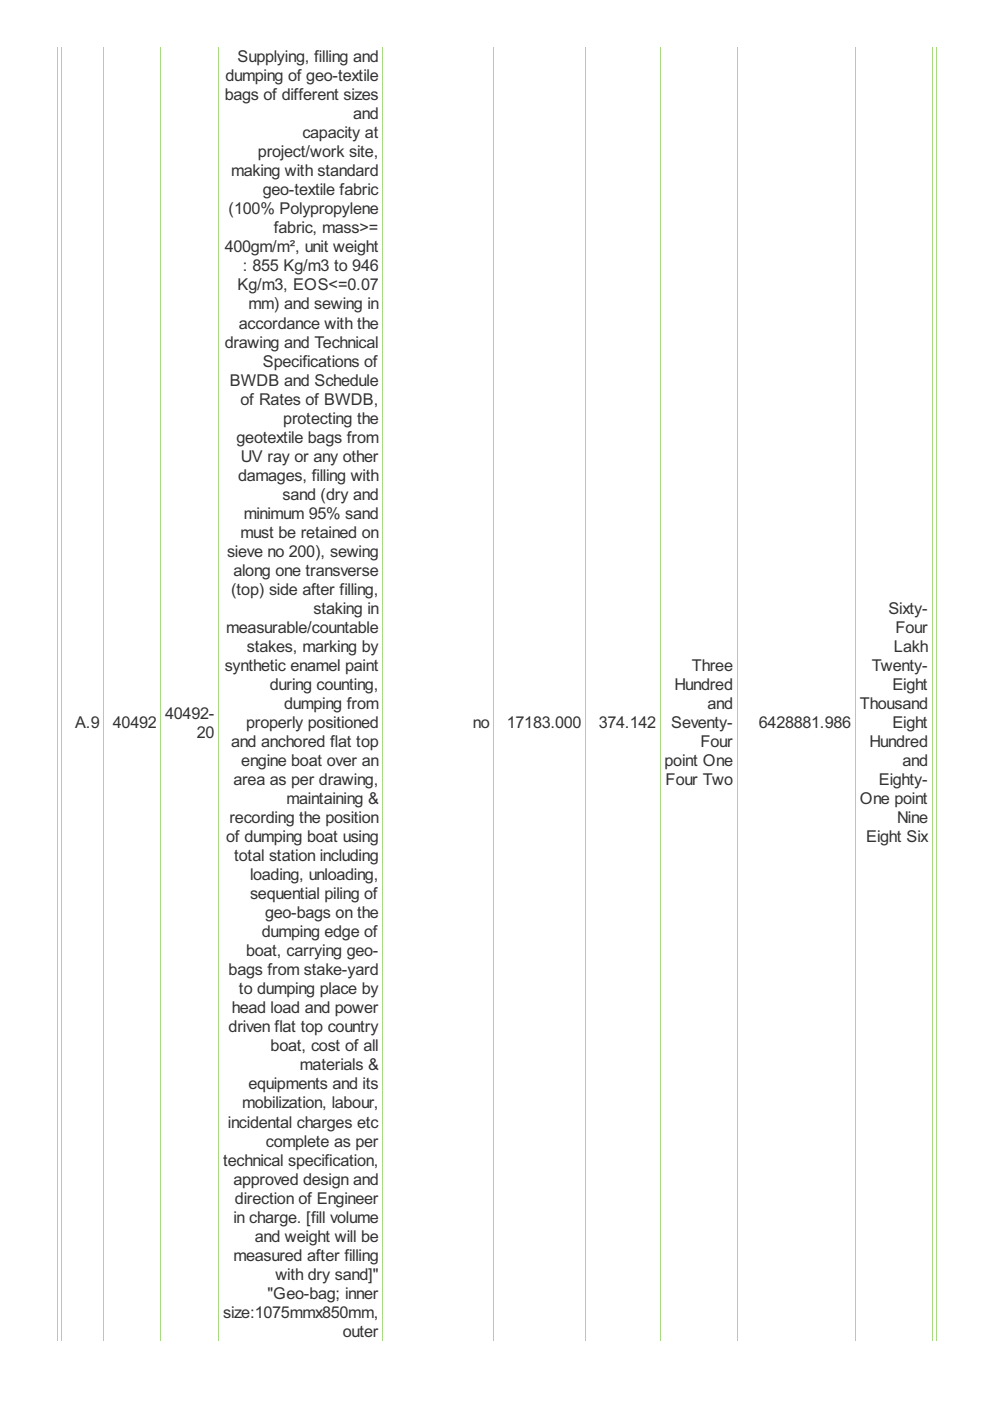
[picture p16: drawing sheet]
<svg xmlns="http://www.w3.org/2000/svg" width="210mm" height="297mm" viewBox="0 0 210 297" stroke-linecap="round" stroke-linejoin="round" font-family="sans-serif">
<defs><g id="words">
<g font-size="3.9" fill="#333">
<text x="47.8" y="17.2">dumping of geo-textile</text>
<text x="50.4" y="13.2">Supplying, filling and</text>
<text x="47.6" y="21.3">bags of different sizes</text>
<text x="64.1" y="29.3">capacity at</text>
<text x="74.9" y="25.3">and</text>
<text x="54.7" y="33.4">project/work site,</text>
<text x="49" y="37.4">making with standard</text>
<text x="55.7" y="41.4">geo-textile fabric</text>
<text x="48.5" y="45.5">(100% Polypropylene</text>
<text x="47.6" y="53.5">400gm/m², unit weight</text>
<text x="58.1" y="49.5">fabric, mass&gt;=</text>
<text x="51.5" y="57.6">: 855 Kg/m3 to 946</text>
<text x="50.4" y="61.6">Kg/m3, EOS&lt;=0.07</text>
<text x="52.7" y="65.6">mm) and sewing in</text>
<text x="50.7" y="69.7">accordance with the</text>
<text x="47.6" y="73.7">drawing and Technical</text>
<text x="55.8" y="77.7">Specifications of</text>
<text x="48.7" y="81.8">BWDB and Schedule</text>
<text x="51" y="85.8">of Rates of BWDB,</text>
<text x="60.1" y="89.8">protecting the</text>
<text x="50.2" y="93.9">geotextile bags from</text>
<text x="50.5" y="101.9">damages, filling with</text>
<text x="51.1" y="97.9">UV ray or any other</text>
<text x="59.9" y="106">sand (dry and</text>
<text x="51.7" y="110">minimum 95% sand</text>
<text x="48.1" y="118.1">sieve no 200), sewing</text>
<text x="51" y="114">must be retained on</text>
<text x="49.5" y="122.1">along one transverse</text>
<text x="49" y="126.1">(top) side after filling,</text>
<text x="66.5" y="130.2">staking in</text>
<text x="188.4" y="130.2">Sixty-</text>
<text x="48" y="134.2">measurable/countable</text>
<text x="189.9" y="134.2">Four</text>
<text x="47.6" y="142.3">synthetic enamel paint</text>
<text x="52.3" y="138.2">stakes, marking by</text>
<text x="146.7" y="142.3">Three</text>
<text x="184.8" y="142.3">Twenty-</text>
<text x="189.5" y="138.2">Lakh</text>
<text x="57.2" y="146.3">during counting,</text>
<text x="143" y="146.3">Hundred</text>
<text x="189.2" y="146.3">Eight</text>
<text x="15.9" y="154.4">A.9</text>
<text x="23.9" y="154.4">40492</text>
<text x="35" y="152.3">40492-</text>
<text x="52.2" y="154.4">properly positioned</text>
<text x="60.2" y="150.3">dumping from</text>
<text x="100.2" y="154.4">no</text>
<text x="107.5" y="154.4">17183.000</text>
<text x="127" y="154.4">374.142</text>
<text x="142.3" y="154.4">Seventy-</text>
<text x="150" y="150.3">and</text>
<text x="160.9" y="154.4">6428881.986</text>
<text x="182.3" y="150.3">Thousand</text>
<text x="189.2" y="154.4">Eight</text>
<text x="41.8" y="156.4">20</text>
<text x="49" y="158.4">and anchored flat top</text>
<text x="148.5" y="158.4">Four</text>
<text x="184.3" y="158.4">Hundred</text>
<text x="49.5" y="166.5">area as per drawing,</text>
<text x="51.2" y="162.4">engine boat over an</text>
<text x="140.9" y="162.4">point One</text>
<text x="141.1" y="166.5">Four Two</text>
<text x="186.3" y="166.5">Eighty-</text>
<text x="191.3" y="162.4">and</text>
<text x="60.7" y="170.5">maintaining &amp;</text>
<text x="182.3" y="170.5">One point</text>
<text x="48" y="178.6">of dumping boat using</text>
<text x="48.6" y="174.5">recording the position</text>
<text x="183.7" y="178.6">Eight Six</text>
<text x="190.2" y="174.5">Nine</text>
<text x="49.7" y="182.6">total station including</text>
<text x="53" y="186.6">loading, unloading,</text>
<text x="53" y="190.7">sequential piling of</text>
<text x="56.2" y="194.7">geo-bags on the</text>
<text x="52.2" y="202.8">boat, carrying geo-</text>
<text x="55.5" y="198.7">dumping edge of</text>
<text x="48.5" y="206.8">bags from stake-yard</text>
<text x="49.1" y="214.9">head load and power</text>
<text x="50.7" y="210.8">to dumping place by</text>
<text x="48.5" y="218.9">driven flat top country</text>
<text x="57.4" y="222.9">boat, cost of all</text>
<text x="63.6" y="227">materials &amp;</text>
<text x="52.7" y="231">equipments and its</text>
<text x="48.3" y="239.1">incidental charges etc</text>
<text x="51.3" y="235">mobilization, labour,</text>
<text x="56.4" y="243.1">complete as per</text>
<text x="47.3" y="247.1">technical specification,</text>
<text x="49.5" y="251.2">approved design and</text>
<text x="49.8" y="255.2">direction of Engineer</text>
<text x="49.5" y="259.2">in charge. [fill volume</text>
<text x="54" y="263.3">and weight will be</text>
<text x="49.5" y="267.3">measured after filling</text>
<text x="56.7" y="275.4">&quot;Geo-bag; inner</text>
<text x="58.4" y="271.3">with dry sand]&quot;</text>
<text x="47.3" y="279.4">size:1075mmx850mm,</text>
<text x="72.7" y="283.4">outer</text>
</g>
</g></defs>
<g fill="none" stroke="#a8da7f" stroke-width=".21">
<path d="M12.1 9.9v274.4M13.1 9.9v274.4M22 9.9v274.4M34.1 9.9v274.4M46.4 9.9v274.4M81.2 9.9v274.4M104.7 9.9v274.4M124.2 9.9v274.4M140 9.9v274.4M156.3 9.9v274.4M181.3 9.9v274.4M197.6 9.9v274.4"/>
<path d="M198.5 9.9v274.4"/>
</g>
<use href="#words"/>
</svg>
